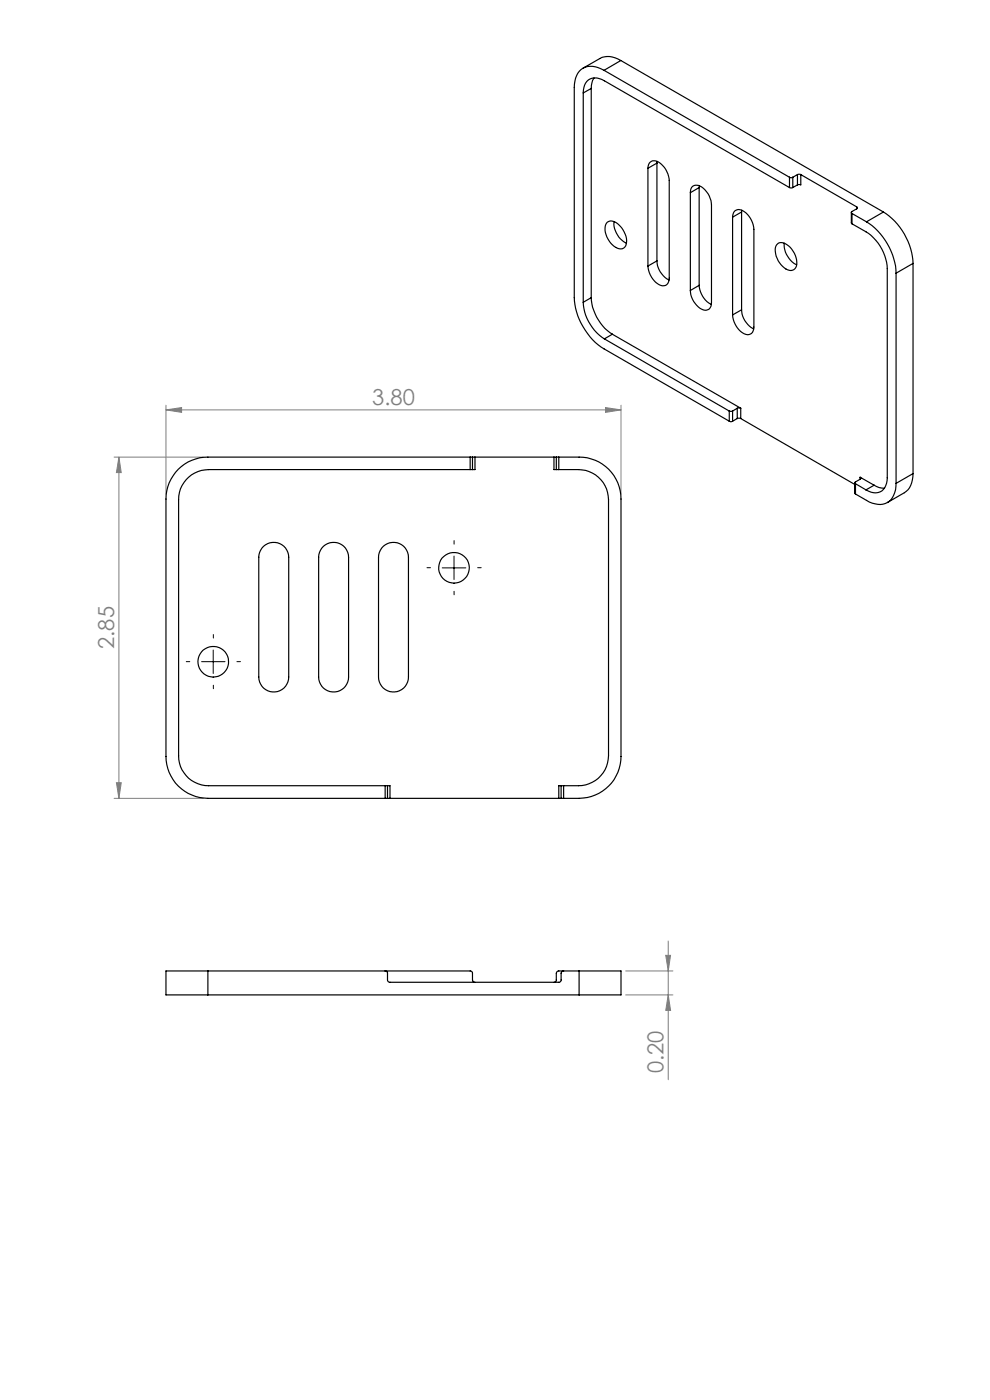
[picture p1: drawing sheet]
<svg xmlns="http://www.w3.org/2000/svg" width="210mm" height="297mm" viewBox="0 0 210 297" stroke-linecap="round" stroke-linejoin="round" font-family="sans-serif">
<defs><g id="words">
<g font-size="4.7" fill="#808080">
<text x="79" y="85.9">3.80</text>
<text x="24.2" y="137.7" transform="rotate(-90 24.2 137.7)">2.85</text>
<text x="140.7" y="227.7" transform="rotate(-90 140.7 227.7)">0.20</text>
</g>
</g></defs>
<g fill="none" stroke="#808080" stroke-width=".21">
<path d="M24.2 97h18.9M25.2 97v72.4M25.2 97l.5 3.3h-1zM35.2 87l3.3-.5v1zM35.2 86v18.8M35.2 87h96.5M128.4 86.5l3.3 .5-3.3 .5zM131.7 86v18.8M24.2 169.4h18.9M24.7 166h1l-.5 3.4zM141.7 199.6v29.5M132.7 206h10"/>
<path d="M132.7 211.1h10M141.2 202.7h1l-.5 3.3zM141.7 211.1l.5 3.2h-1z"/>
</g>
<path d="M96.3 115.4v-.7M45.3 135.4v-.8M91.3 120.4h-.7M96.3 125.4v.8M101.3 120.4h.8M40.3 140.4h-.8M45.3 145.4v.7M50.3 140.4h.7" fill="none" stroke="#000" stroke-width=".21" stroke-dasharray="15.2 1.3 1.3 1.3"/>
<path d="M96.3 118v4.9M45.2 137.9v5M93.8 120.5h5M42.8 140.4h4.9" fill="none" stroke="#000" stroke-width=".21"/>
<g fill="#808080">
<path d="M35.2 87l3.3-.5v1zM128.4 86.5l3.3 .5-3.3 .5z"/>
<path d="M25.2 97l.5 3.3h-1zM24.7 166h1l-.5 3.4zM141.2 202.7h1l-.5 3.3zM141.7 211.1l.5 3.2h-1z"/>
</g>
<g fill="none" stroke="#000" stroke-width=".25">
<path d="M123.7 19.7a2.73 2.73 0 0 1 2.4-3.2l1 .2 1.1 .4 39.3 22.7M123.7 19.7v44.4M125.4 18.8v44.3M125.4 18.8l-1.7 .9M126 16.5l-.3 .6-.3 1.7M128.1 14.9a3.9 3.9 0 0 0-5.5 .7l-.5 1-.3 2v44.5a14 14 0 0 0 6.3 10.9l26.6 15.4M128.1 14.9l39.4 22.7M131.7 12.8a4.3 4.3 0 0 0-4.5-.4l-3.5 2.1M131.7 12.8l-3.6 2.1M131.7 12.8l55.7 32.2M137.4 35.7a1.42 1.42 0 0 1 .8-1.5 1.42 1.42 0 0 1 1.7 .3 5.1 5.1 0 0 1 2.1 3.8v20.7a1.41 1.41 0 0 1-.8 1.5 1.41 1.41 0 0 1-1.7-.3 5.1 5.1 0 0 1-2.1-3.8M137.4 35.7v20.7"/>
<path d="M139.3 34.6l-1.9 1.1M139.3 34.3v21M148.3 39.8l-1.9 1.1M148.3 39.8v20.7M148.3 39.4v.4M167.5 37.6h.7M167.5 39.8h.7M167.5 37.6v2.2M168.2 37.6v2.2M169.2 37h.7M169.2 37l-1 .6M169.2 37v2.2"/>
<path d="M169.2 39.2l-1 .6M169.9 37v2.2h-.7M169.9 37l11.8 6.9M128.8 47.1a2.07 2.07 0 0 1 2.7 .8 3.8 3.8 0 0 1 1 4.6 1.86 1.86 0 0 1-2.6-.6 4.3 4.3 0 0 1-1.3-4.5zM130.2 47a4.9 4.9 0 0 0 2.7 4.6M139.3 55.3a4.7 4.7 0 0 0 2.6 4.1M139.3 55.3l-1.9 1.1M146.4 40.9a1.41 1.41 0 0 1 .8-1.5 1.41 1.41 0 0 1 1.7 .3 4.9 4.9 0 0 1 2 3.8v20.7a1.41 1.41 0 0 1-.7 1.5 1.41 1.41 0 0 1-1.7-.3 4.9 4.9 0 0 1-2.1-3.8M146.4 40.9v20.7M155.4 46.1a1.42 1.42 0 0 1 .8-1.5 1.42 1.42 0 0 1 1.6 .3 5.1 5.1 0 0 1 2.1 3.7v20.8a1.42 1.42 0 0 1-.8 1.5 1.42 1.42 0 0 1-1.6-.3 5.1 5.1 0 0 1-2.1-3.8M155.4 46.1v20.7M157.3 45l-1.9 1.1"/>
<path d="M157.3 45v20.7M157.3 44.6v.4M164.7 51.9a1.7 1.7 0 0 1 2.6 .3 4.4 4.4 0 0 1 1.5 4.6 1.5 1.5 0 0 1-2.4 0 4.8 4.8 0 0 1-1.8-4.6zM166.3 51.6a4.9 4.9 0 0 0 2.7 4.6M180.6 45.1v2.2l.1 .2M180.7 47.5l3 1.7a9.9 9.9 0 0 1 4.5 7.8v44.3a2.68 2.68 0 0 1-3.4 3.1l-1.1-.5M180.7 45.3v2.2M180.7 45.3l3.1 1.8M181.7 44.3l-1 .6-.1 .1 .1 .3M181.7 43.9a.22 .22 0 0 1 .2 .2 .22 .22 0 0 1-.2 .2M181.7 43.9v.4M183.8 47.1a13.9 13.9 0 0 1 6.3 10.9"/>
<path d="M187.4 45a13.9 13.9 0 0 1 6.3 10.9M187.4 45l-3.6 2.1M190.1 58v44.5M193.7 55.9l-3.6 2.1M193.7 55.9v44.6M123.7 64.1a9.9 9.9 0 0 0 4.5 7.8M125.4 63.1a9.9 9.9 0 0 0 4.5 7.8M125.4 63.1l-1.7 1M128.2 71.9l26.5 15.3M129.9 70.9l27.2 15.7M129.9 70.9l-1.7 1M148.3 60.5a4.9 4.9 0 0 0 2.6 4.1"/>
<path d="M148.3 60.5l-1.9 1.1M157.3 65.7a4.7 4.7 0 0 0 2.6 4.1M157.3 65.7l-1.9 1.1M99.7 99.6h-55.5a6.4 6.4 0 0 0-6.3 6.4v54.3a6.4 6.4 0 0 0 6.3 6.4h37.5M99.7 97h-55.6a8.9 8.9 0 0 0-8.9 8.9v54.6a8.9 8.9 0 0 0 8.9 8.9h37.6M99.7 99.6h.5M99.7 97h.5M99.7 97v2.6M100.2 97h.6M100.2 97v2.6M100.8 97v2.6h-.6M100.8 97h16.7"/>
<path d="M117.5 97h.5M117.5 97v2.6h.5M118 97h.5M118 99.6h.5M118 97v2.6M118.5 97a17.5 17.5 0 0 1 6.9 .4 8.8 8.8 0 0 1 6.3 8.5v54.6a8.9 8.9 0 0 1-8.9 8.9h-3.2M118.5 99.6h4.2a6.4 6.4 0 0 1 6.4 6.4v54.3a6.4 6.4 0 0 1-6.4 6.4h-3.1M118.5 97v2.6M154.7 87.2h.7M154.7 89.4h.7M154.7 87.2v2.2M155.4 87.2v2.2"/>
<path d="M156.4 86.6h.7M156.4 88.8h.7M156.4 86.6l-1 .6M156.4 86.6v2.2M156.4 88.8l-1 .6M157.1 88.8l24.2 14M157.1 86.6v2.2M55.9 115.9a3.2 3.2 0 0 1 3.4-.6 3.2 3.2 0 0 1 1.9 2.9v25.4a3.2 3.2 0 0 1-3.1 3.2 3.2 3.2 0 0 1-3.2-3.2v-25.4a3.2 3.2 0 0 1 1-2.3zM68.6 115.9a3.2 3.2 0 0 1 3.4-.6 3.2 3.2 0 0 1 1.9 2.9v25.4a3.2 3.2 0 0 1-3.1 3.2 3.2 3.2 0 0 1-3.2-3.2v-25.4a3.2 3.2 0 0 1 1-2.3zM81.3 115.9a3.2 3.2 0 0 1 3.4-.6 3.2 3.2 0 0 1 1.9 2.9v25.4a3.2 3.2 0 0 1-3.1 3.2 3.2 3.2 0 0 1-3.2-3.2v-25.4a3.2 3.2 0 0 1 1-2.3zM181.3 102.4v2.2l.2 .2M181.5 102.6v2.2"/>
<path d="M181.5 102.6l2.2 1.3M182.5 101.2l.1 .2-.1 .3M182.5 101.7l-1 .5a.19 .19 0 0 0-.2 .2 .19 .19 0 0 0 .2 .2M182.5 101.2l2.9 1.7M182.5 101.2v.5M185.4 102.9a3.4 3.4 0 0 0 2.2 .6M185.4 102.9l-1.7 1M190.1 102.5a3.9 3.9 0 0 1-3.3 4.5l-1.2-.1a10.7 10.7 0 0 1-4.1-2.1M193.7 100.5a4.5 4.5 0 0 1-1.9 4l-3.6 2.1M193.7 100.5l-3.6 2M81.7 169.4h.5M81.7 166.7h.5"/>
<path d="M81.7 166.7v2.7M82.2 169.4h.5M82.2 166.7h.5v2.7M82.2 166.7v2.7M82.7 169.4h35.8M118.5 169.4h.5M119 166.7h.6M119 169.4h.6M119 166.7h-.5v2.7M119 166.7v2.7M119.6 166.7v2.7M44.1 206h-8.9v5.1h8.9"/>
<path d="M44.1 206h55.7l.4 .4 .1 1.7 .5 .3M44.1 206v5.1M44.1 211.1h78.7M81.7 206l.3 .1 .2 .3v1.5a.49 .49 0 0 0 .5 .5h35.9l.4-.4v-1.5a.49 .49 0 0 1 .6-.5M122.8 206h8.9v5.1h-8.9M122.8 206h-4.5l-.3 .5-.1 1.7-.4 .2M122.8 206v5.1"/>
<circle cx="96.3" cy="120.5" r="3.3"/>
<circle cx="45.2" cy="140.4" r="3.3"/>
</g>
<use href="#words"/>
</svg>
